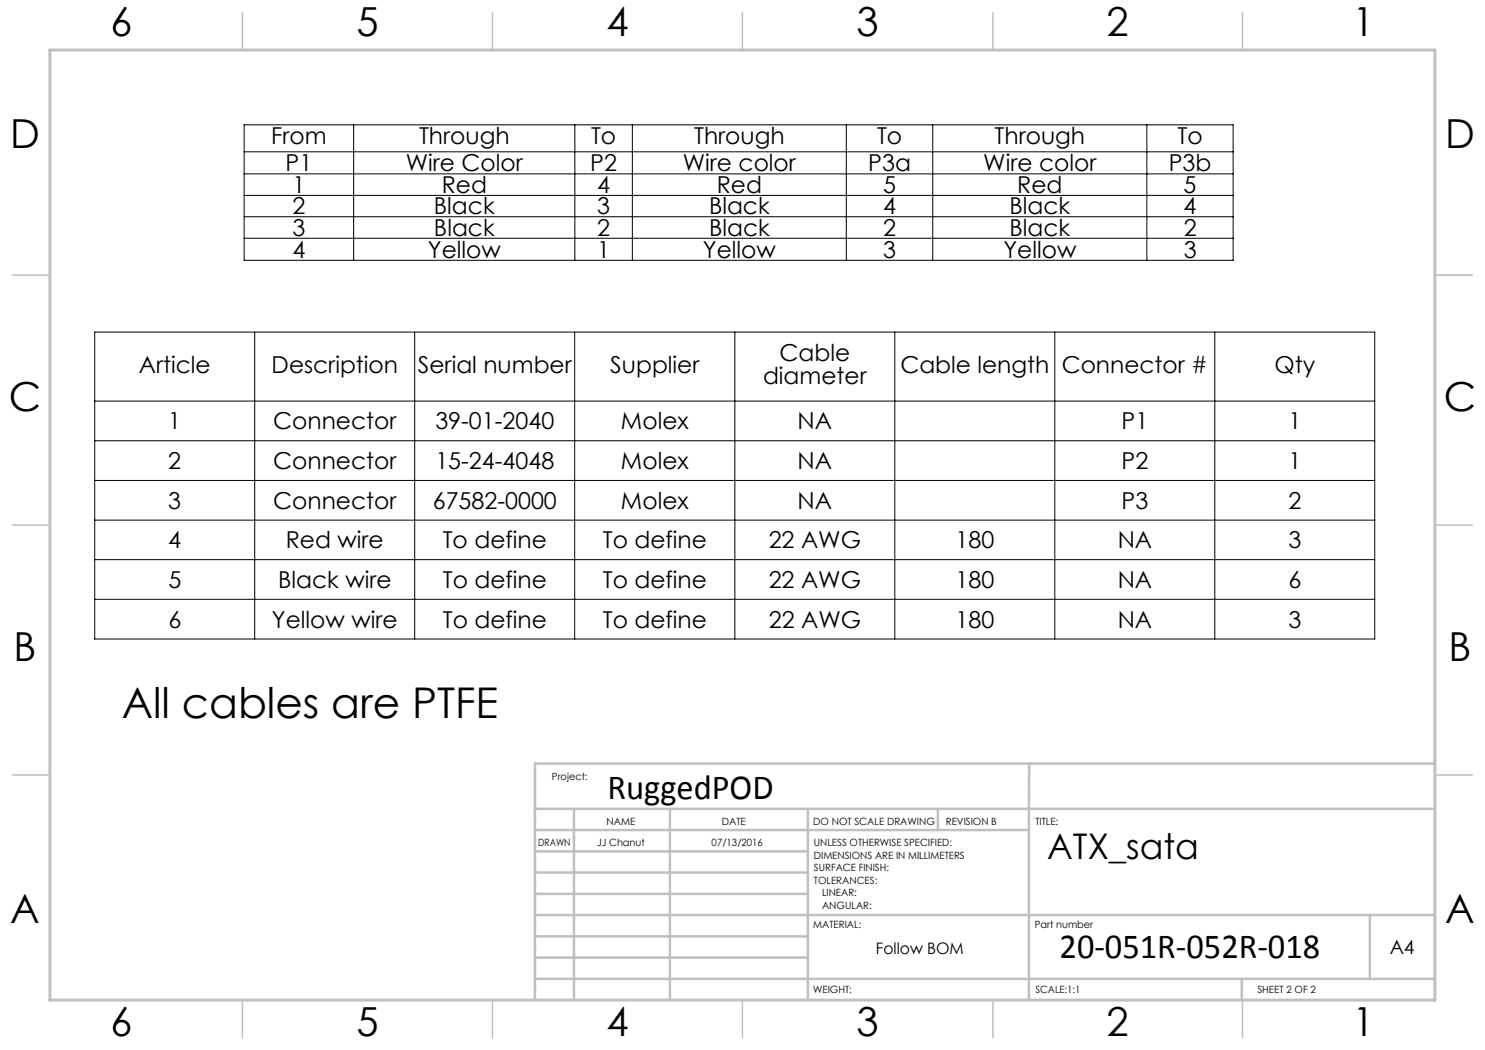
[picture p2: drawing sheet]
<svg xmlns="http://www.w3.org/2000/svg" width="297mm" height="210mm" viewBox="0 0 297 210" stroke-linecap="round" stroke-linejoin="round" font-family="sans-serif">
<defs><g id="words">
<text font-size="8.5" x="24.4" y="143.5">All cables are PTFE</text>
<g font-size="8">
<text x="22.1" y="7.1">6</text>
<text x="71.3" y="7.2">5</text>
<text x="121.3" y="7.2">4</text>
<text x="171.3" y="7.2">3</text>
<text x="221.3" y="7.2">2</text>
<text x="270.5" y="7.2">1</text>
<text x="2" y="29.7">D</text>
<text x="289" y="29.7">D</text>
<text x="1.8" y="82.1">C</text>
<text x="288.8" y="82.1">C</text>
<text x="2.7" y="132.1">B</text>
<text x="289.7" y="132.1">B</text>
<text x="2" y="184.7">A</text>
<text x="289" y="184.7">A</text>
<text x="22.1" y="207.1">6</text>
<text x="71.3" y="207.2">5</text>
<text x="121.3" y="207.2">4</text>
<text x="171.3" y="207.2">3</text>
<text x="221.3" y="207.2">2</text>
<text x="270.5" y="207.2">1</text>
</g>
<g font-size="7.1">
<text x="121.5" y="159.8">RuggedPOD</text>
<text x="209.4" y="171.7">ATX_sata</text>
<text x="211.9" y="191.6">20-051R-052R-018</text>
</g>
<g font-size="4.7">
<text x="54.2" y="28.9">From</text>
<text x="83.8" y="28.9">Through</text>
<text x="118.2" y="28.9">To</text>
<text x="138.8" y="28.9">Through</text>
<text x="175.4" y="28.9">To</text>
<text x="198.9" y="28.9">Through</text>
<text x="235.5" y="28.9">To</text>
<text x="57.1" y="34.3">P1</text>
<text x="81.2" y="34.3">Wire Color</text>
<text x="118" y="34.3">P2</text>
<text x="136.6" y="34.3">Wire color</text>
<text x="173.7" y="34.3">P3a</text>
<text x="196.7" y="34.3">Wire color</text>
<text x="233.8" y="34.3">P3b</text>
<text x="58.5" y="38.6">1</text>
<text x="88.3" y="38.6">Red</text>
<text x="119.4" y="38.6">4</text>
<text x="143.3" y="38.6">Red</text>
<text x="176.6" y="38.6">5</text>
<text x="203.4" y="38.6">Red</text>
<text x="236.7" y="38.6">5</text>
<text x="58.5" y="42.9">2</text>
<text x="58.5" y="47.2">3</text>
<text x="86.8" y="42.9">Black</text>
<text x="86.8" y="47.2">Black</text>
<text x="119.4" y="42.9">3</text>
<text x="119.4" y="47.2">2</text>
<text x="141.8" y="42.9">Black</text>
<text x="141.8" y="47.2">Black</text>
<text x="176.6" y="42.9">4</text>
<text x="176.6" y="47.2">2</text>
<text x="201.9" y="42.9">Black</text>
<text x="201.9" y="47.2">Black</text>
<text x="236.7" y="42.9">4</text>
<text x="236.7" y="47.2">2</text>
<text x="58.5" y="51.5">4</text>
<text x="85.6" y="51.5">Yellow</text>
<text x="119.4" y="51.5">1</text>
<text x="140.6" y="51.5">Yellow</text>
<text x="176.6" y="51.5">3</text>
<text x="200.7" y="51.5">Yellow</text>
<text x="236.7" y="51.5">3</text>
<text x="27.8" y="74.6">Article</text>
<text x="54.3" y="74.6">Description</text>
<text x="83.6" y="74.6">Serial number</text>
<text x="122.1" y="74.6">Supplier</text>
<text x="152.6" y="76.8">diameter</text>
<text x="155.9" y="72.3">Cable</text>
<text x="180.1" y="74.6">Cable length</text>
<text x="212.3" y="74.6">Connector #</text>
<text x="254.9" y="74.6">Qty</text>
<text x="33.7" y="85.9">1</text>
<text x="54.6" y="85.9">Connector</text>
<text x="87.1" y="85.9">39-01-2040</text>
<text x="124.2" y="85.9">Molex</text>
<text x="159.5" y="85.9">NA</text>
<text x="224.3" y="85.9">P1</text>
<text x="257.7" y="85.9">1</text>
<text x="33.7" y="93.8">2</text>
<text x="54.6" y="93.8">Connector</text>
<text x="87.1" y="93.8">15-24-4048</text>
<text x="124.2" y="93.8">Molex</text>
<text x="159.5" y="93.8">NA</text>
<text x="224.3" y="93.8">P2</text>
<text x="257.7" y="93.8">1</text>
<text x="33.7" y="101.7">3</text>
<text x="54.6" y="101.7">Connector</text>
<text x="86.6" y="101.7">67582-0000</text>
<text x="124.2" y="101.7">Molex</text>
<text x="159.5" y="101.7">NA</text>
<text x="224.3" y="101.7">P3</text>
<text x="257.7" y="101.7">2</text>
<text x="33.7" y="109.6">4</text>
<text x="57.2" y="109.6">Red wire</text>
<text x="88.5" y="109.6">To define</text>
<text x="120.5" y="109.6">To define</text>
<text x="153.7" y="109.6">22 AWG</text>
<text x="191.1" y="109.6">180</text>
<text x="223.5" y="109.6">NA</text>
<text x="257.7" y="109.6">3</text>
<text x="33.7" y="117.6">5</text>
<text x="55.6" y="117.6">Black wire</text>
<text x="88.5" y="117.6">To define</text>
<text x="120.6" y="117.6">To define</text>
<text x="153.7" y="117.6">22 AWG</text>
<text x="191.1" y="117.6">180</text>
<text x="223.5" y="117.6">NA</text>
<text x="257.7" y="117.6">6</text>
<text x="33.7" y="125.5">6</text>
<text x="54.4" y="125.5">Yellow wire</text>
<text x="88.6" y="125.5">To define</text>
<text x="120.6" y="125.5">To define</text>
<text x="153.8" y="125.5">22 AWG</text>
<text x="191.1" y="125.5">180</text>
<text x="223.5" y="125.5">NA</text>
<text x="257.7" y="125.5">3</text>
</g>
<text font-size="3.9" x="277.9" y="190.9">A4</text>
<text font-size="3.2" x="175.2" y="190.9">Follow BOM</text>
<g font-size="2">
<text x="110.4" y="156">Project:</text>
<text x="121.3" y="165">NAME</text>
<text x="144.4" y="165">DATE</text>
<text x="162.6" y="164.9">DO NOT SCALE DRAWING</text>
<text x="189.2" y="164.9">REVISION B</text>
<text x="207.1" y="164.9">TITLE:</text>
<text x="107.6" y="169.1">DRAWN</text>
<text x="119.4" y="169.1">JJ Chanut</text>
<text x="142.3" y="169.1">07/13/2016</text>
<text x="162.8" y="169.2">UNLESS OTHERWISE SPECIFIED:</text>
<text x="162.8" y="171.7">DIMENSIONS ARE IN MILLIMETERS</text>
<text x="162.8" y="174.2">SURFACE FINISH:</text>
<text x="162.8" y="176.7">TOLERANCES:</text>
<text x="164.4" y="179.2">LINEAR:</text>
<text x="162.6" y="185.5">MATERIAL:</text>
<text x="164.4" y="181.7">ANGULAR:</text>
<text x="207" y="185.5">Part number</text>
<text x="162.6" y="198.5">WEIGHT:</text>
<text x="207.1" y="198.6">SCALE:1:1</text>
<text x="251.5" y="198.6">SHEET 2 OF 2</text>
</g>
</g></defs>
<path d="M287 55h7.5M287 144.8v55.2h-187.2" fill="none" stroke="#c0c0c0" stroke-width=".2"/>
<g fill="none" stroke="#c0c0c0" stroke-width=".5">
<path d="M205.8 152.7v47.3M287 152.7h-180v47.3M107 161.8h180M107 178.8h54.6M107 174.5h54.6M107 170.3h54.6M107 166h98.8M114.8 161.8v38.2M134 161.8v38.2M161.6 161.8v38.2M187.6 161.8v4.2M107 195.8h180"/>
<path d="M107 191.5h54.6M107 187.3h54.6M107 183h180M248.4 195.8v4.2M274 183v12.8"/>
</g>
<g fill="none" stroke="#c0c0c0" stroke-width=".3">
<path d="M48.5 2.5v7.5M98.5 2.5v7.5M148.5 2.5v7.5M198.6 2.5v7.5M248.5 2.5v7.5M2.5 55h7.5M287 55h7.5M2.5 105h7.5M287 105h7.5M2.5 155h7.5M287 155h7.5M48.5 200v7.5"/>
<path d="M98.5 200v7.5M148.5 200v7.5M198.6 200v7.5M248.5 200v7.5"/>
</g>
<path d="M10 10h277v190h-277z" fill="none" stroke="#c0c0c0" stroke-width=".6"/>
<g fill="none" stroke="#000" stroke-width=".2">
<path d="M48.8 25h197.8v27.1h-197.8zM48.8 30.4h197.8M48.8 34.8h197.8M48.8 39.1h197.8M70.7 25v27.1M115 25v27.1M126.5 25v27.1M169.3 25v27.1M186.5 25v27.1M229.4 25v27.1M48.8 43.3h197.8M48.8 47.7h197.8"/>
<path d="M18.9 66.4h256.1v61.4h-256.1zM50.9 66.4v61.4M82.9 66.4v61.4M114.9 66.4v61.4M147 66.4v61.4M179 66.4v61.4M211 66.4v61.4M243 66.4v61.4M18.9 80.2h256.1M18.9 88.2h256.1M18.9 96.1h256.1M18.9 104h256.1"/>
<path d="M18.9 111.9h256.1M18.9 119.9h256.1"/>
</g>
<use href="#words"/>
</svg>
